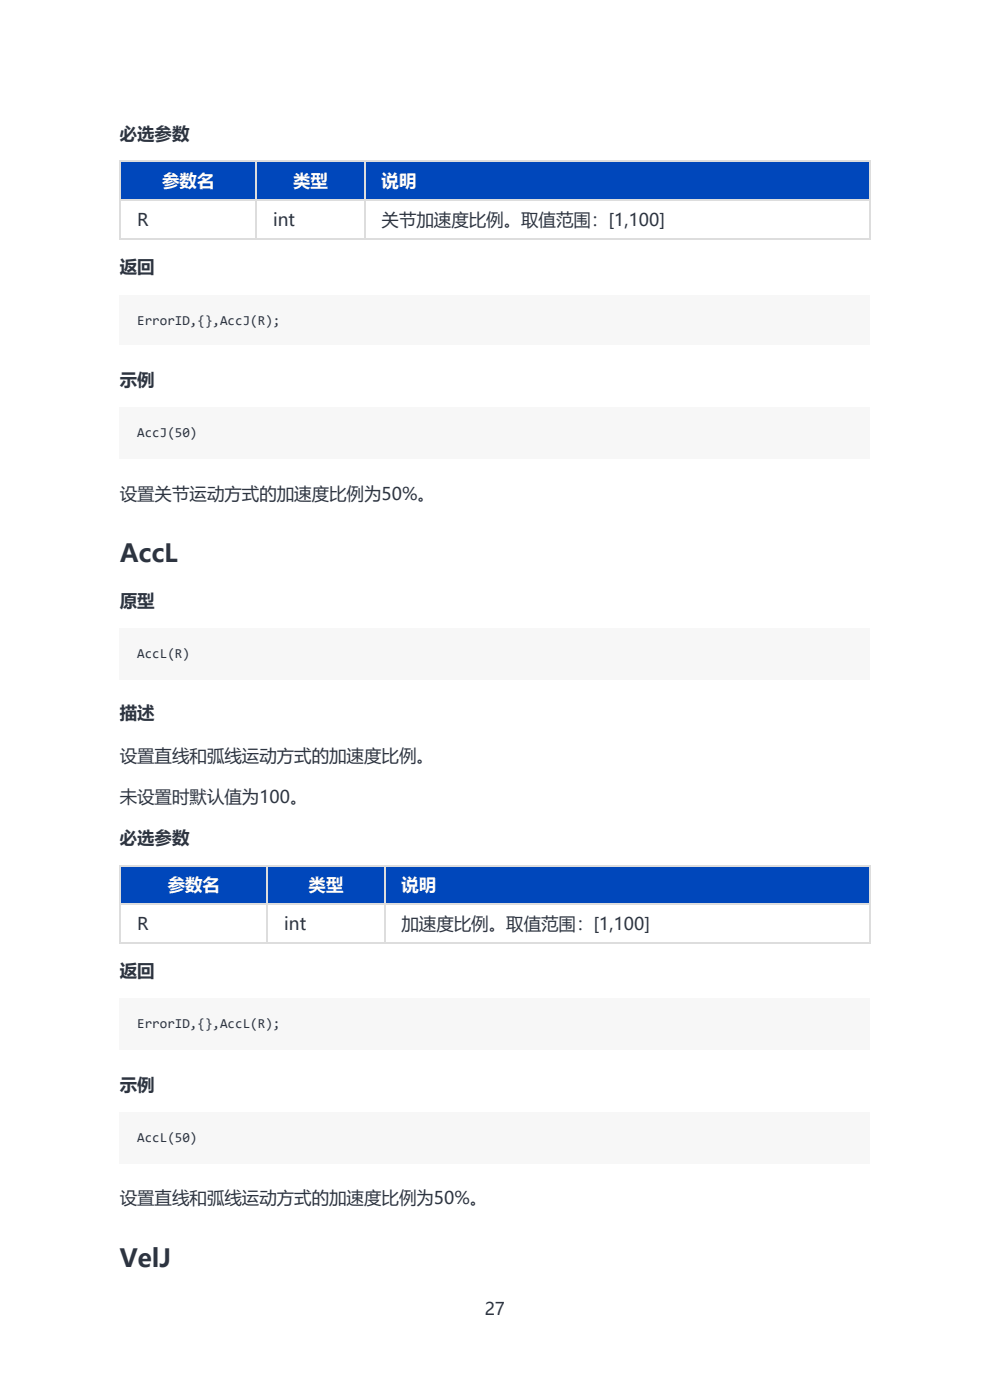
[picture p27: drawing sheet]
<svg xmlns="http://www.w3.org/2000/svg" width="210mm" height="297mm" viewBox="0 0 210 297" stroke-linecap="round" stroke-linejoin="round" font-family="sans-serif">
<defs><g id="words">
<g font-size="5.3" fill="#2d3440">
<text x="25.4" y="119.3">AccL</text>
<text x="25.4" y="268.7">VelJ</text>
</g>
<g font-size="3.7" fill="#2d3440">
<text x="25.4" y="29.6">必选参数</text>
<text x="29.1" y="47.9">R</text>
<text x="57.9" y="47.9">int</text>
<text x="80.9" y="47.9">关节加速度比例。取值范围：[1,100]</text>
<text x="25.4" y="57.9">返回</text>
<text x="25.4" y="82">示例</text>
<text x="25.4" y="106.1">设置关节运动方式的加速度比例为50%。</text>
<text x="25.4" y="128.8">原型</text>
<text x="25.4" y="152.6">描述</text>
<text x="25.4" y="161.6">设置直线和弧线运动方式的加速度比例。</text>
<text x="25.4" y="170.3">未设置时默认值为100。</text>
<text x="25.4" y="179">必选参数</text>
<text x="29.1" y="197.3">R</text>
<text x="60.3" y="197.3">int</text>
<text x="85.2" y="197.3">加速度比例。取值范围：[1,100]</text>
<text x="25.4" y="207.3">返回</text>
<text x="25.4" y="231.4">示例</text>
<text x="25.4" y="255.5">设置直线和弧线运动方式的加速度比例为50%。</text>
<text x="102.8" y="279">27</text>
</g>
<g font-size="3.7" fill="#fff">
<text x="34.4" y="39.7">参数名</text>
<text x="62.2" y="39.7">类型</text>
<text x="80.9" y="39.7">说明</text>
<text x="35.6" y="189.1">参数名</text>
<text x="65.5" y="189.1">类型</text>
<text x="85.2" y="189.1">说明</text>
</g>
<g font-size="2.9" fill="#2d3440">
<text x="29.1" y="69">ErrorID,{},AccJ(R);</text>
<text x="29.1" y="92.8">AccJ(50)</text>
<text x="29.1" y="139.6">AccL(R)</text>
<text x="29.1" y="218.2">ErrorID,{},AccL(R);</text>
<text x="29.1" y="242.2">AccL(50)</text>
</g>
</g></defs>
<path d="M25.4 34.1h28.8v8.2h-28.8z" fill="#0047bb"/>
<path d="M54.2 34.1h23v8.2h-23z" fill="#fff"/>
<path d="M54.2 34.1h23v8.2h-23z" fill="#0047bb"/>
<path d="M77.2 34.1h107.1v8.2h-107.1z" fill="#fff"/>
<path d="M77.2 34.1h107.1v8.2h-107.1z" fill="#0047bb"/>
<g fill="#fff">
<path d="M25.4 42.3h28.8v8.2h-28.8z"/>
<path d="M54.2 42.3h23v8.2h-23z"/>
<path d="M77.2 42.3h107.1v8.2h-107.1z"/>
</g>
<path d="M25.4 34.2h159.2M25.5 34.1v16.7M54.4 34.1v16.7M77.4 34.1v16.7M184.5 34.1v16.7M25.4 42.4h159.2M25.4 50.6h159.2" fill="none" stroke="#ddd" stroke-width=".26"/>
<g fill="#f7f7f7">
<path d="M25.4 62.7h159.2v10.6h-159.2z"/>
<path d="M25.4 86.5h159.2v10.8h-159.2z"/>
<path d="M25.4 133.3h159.2v10.8h-159.2z"/>
</g>
<path d="M25.4 183.5h31.2v8.2h-31.2z" fill="#fff"/>
<path d="M25.4 183.5h31.2v8.2h-31.2z" fill="#0047bb"/>
<path d="M56.6 183.5h24.9v8.2h-24.9z" fill="#fff"/>
<path d="M56.6 183.5h24.9v8.2h-24.9z" fill="#0047bb"/>
<path d="M81.5 183.5h102.8v8.2h-102.8z" fill="#fff"/>
<path d="M81.5 183.5h102.8v8.2h-102.8z" fill="#0047bb"/>
<g fill="#fff">
<path d="M25.4 191.7h31.2v8.2h-31.2z"/>
<path d="M56.6 191.7h24.9v8.2h-24.9z"/>
<path d="M81.5 191.7h102.8v8.2h-102.8z"/>
</g>
<path d="M25.4 191.9h159.2M25.4 183.7h159.2M25.5 183.5v16.7M56.7 183.5v16.7M81.6 183.5v16.7M184.5 183.5v16.7M25.4 200.1h159.2" fill="none" stroke="#ddd" stroke-width=".26"/>
<g fill="#f7f7f7">
<path d="M25.4 211.8h159.2v10.9h-159.2z"/>
<path d="M25.4 235.9h159.2v10.9h-159.2z"/>
<path d="M29.1 66.4h30.4v3.4h-30.4z"/>
<path d="M29.1 90.2h12.7v3.4h-12.7z"/>
<path d="M29.1 137h11.1v3.4h-11.1z"/>
<path d="M29.1 215.5h30.4v3.5h-30.4z"/>
<path d="M29.1 239.6h12.7v3.4h-12.7z"/>
</g>
<use href="#words"/>
</svg>
